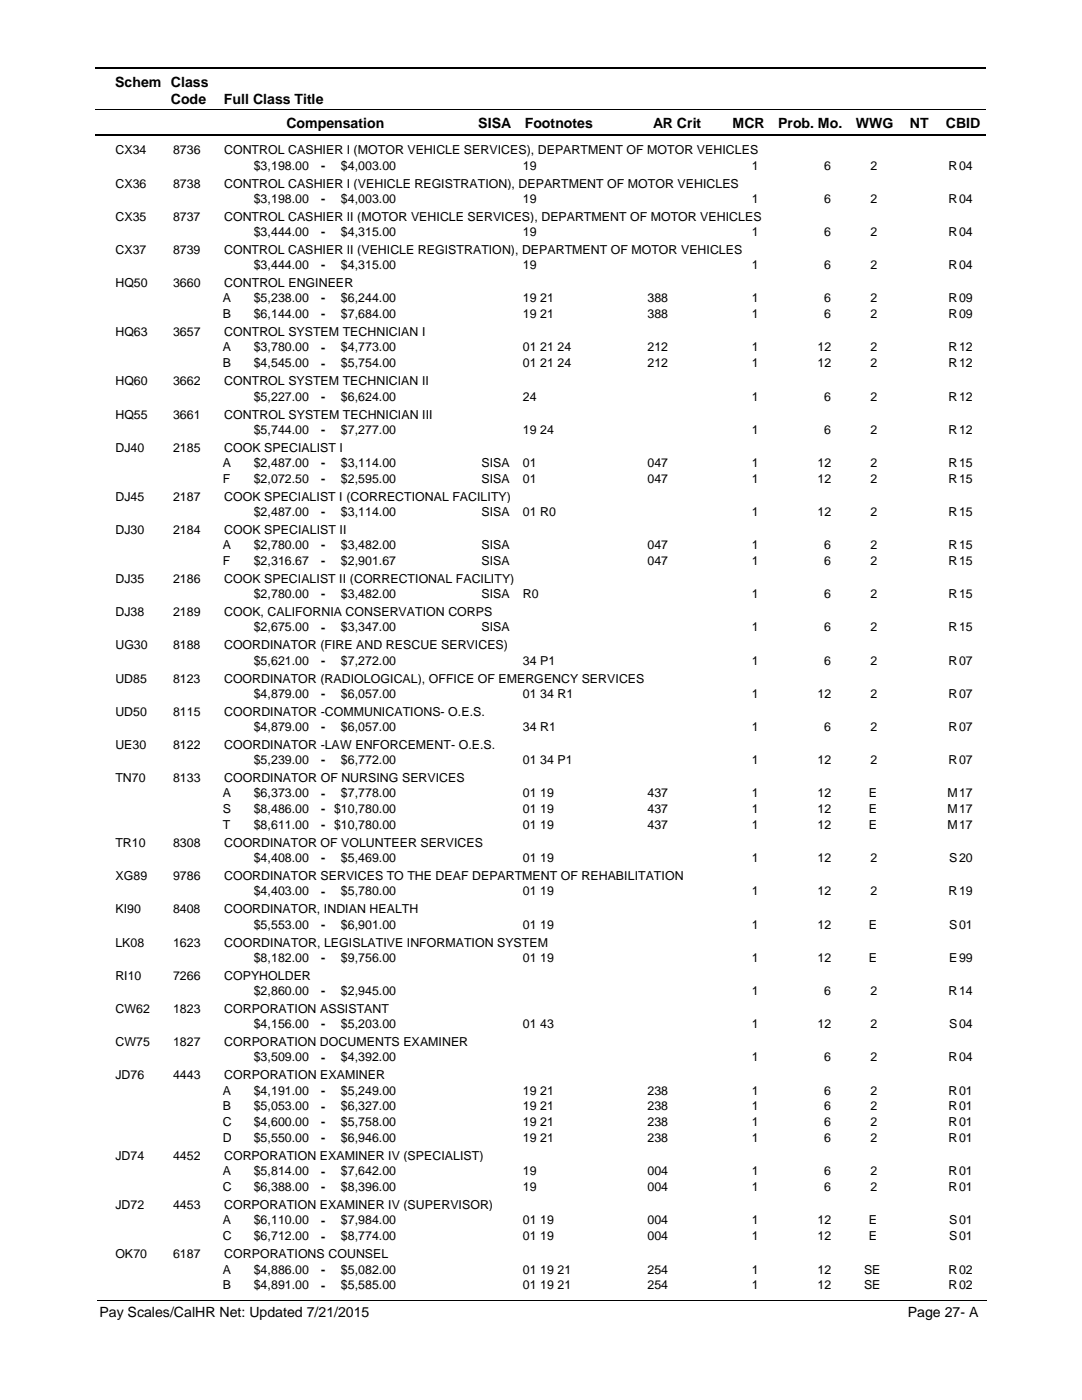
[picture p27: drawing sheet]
<svg xmlns="http://www.w3.org/2000/svg" width="216mm" height="279mm" viewBox="0 0 216 279" stroke-linecap="round" stroke-linejoin="round" font-family="sans-serif">
<defs><g id="words">
<g font-size="2.8">
<text x="23" y="17.3">Schem Class</text>
<text x="34.1" y="20.7">Code</text>
<text x="44.7" y="20.7">Full Class Title</text>
<text x="57.2" y="25.6">Compensation</text>
<text x="95.4" y="25.6">SISA</text>
<text x="104.7" y="25.6">Footnotes</text>
<text x="130.3" y="25.6">AR Crit</text>
<text x="146.2" y="25.6">MCR</text>
<text x="155.3" y="25.6">Prob. Mo.</text>
<text x="170.8" y="25.6">WWG</text>
<text x="181.5" y="25.6">NT</text>
<text x="188.7" y="25.6">CBID</text>
<text x="19.9" y="262.9">Pay Scales/CalHR Net: Updated 7/21/2015</text>
<text x="181.1" y="262.9">Page 27- A</text>
</g>
<g font-size="2.5">
<text x="23" y="30.8">CX34</text>
<text x="34.5" y="30.8">8736</text>
<text x="44.7" y="30.8">CONTROL CASHIER I (MOTOR VEHICLE SERVICES), DEPARTMENT OF MOTOR VEHICLES</text>
<text x="50.6" y="33.9">$3,198.00</text>
<text x="64.1" y="33.9">-</text>
<text x="68" y="33.9">$4,003.00</text>
<text x="104.3" y="33.9">19</text>
<text x="150" y="33.9">1</text>
<text x="164.5" y="33.9">6</text>
<text x="173.7" y="33.9">2</text>
<text x="189.3" y="33.9">R</text>
<text x="191.4" y="33.9">04</text>
<text x="23" y="37.4">CX36</text>
<text x="34.5" y="37.4">8738</text>
<text x="44.7" y="37.4">CONTROL CASHIER I (VEHICLE REGISTRATION), DEPARTMENT OF MOTOR VEHICLES</text>
<text x="50.6" y="40.5">$3,198.00</text>
<text x="64.1" y="40.5">-</text>
<text x="68" y="40.5">$4,003.00</text>
<text x="104.3" y="40.5">19</text>
<text x="150" y="40.5">1</text>
<text x="164.5" y="40.5">6</text>
<text x="173.7" y="40.5">2</text>
<text x="189.3" y="40.5">R</text>
<text x="191.4" y="40.5">04</text>
<text x="23" y="44">CX35</text>
<text x="34.5" y="44">8737</text>
<text x="44.7" y="44">CONTROL CASHIER II (MOTOR VEHICLE SERVICES), DEPARTMENT OF MOTOR VEHICLES</text>
<text x="50.6" y="47.1">$3,444.00</text>
<text x="64.1" y="47.1">-</text>
<text x="68" y="47.1">$4,315.00</text>
<text x="104.3" y="47.1">19</text>
<text x="150" y="47.1">1</text>
<text x="164.5" y="47.1">6</text>
<text x="173.7" y="47.1">2</text>
<text x="189.3" y="47.1">R</text>
<text x="191.4" y="47.1">04</text>
<text x="23" y="50.7">CX37</text>
<text x="34.5" y="50.7">8739</text>
<text x="44.7" y="50.7">CONTROL CASHIER II (VEHICLE REGISTRATION), DEPARTMENT OF MOTOR VEHICLES</text>
<text x="50.6" y="53.7">$3,444.00</text>
<text x="64.1" y="53.8">-</text>
<text x="68" y="53.7">$4,315.00</text>
<text x="104.3" y="53.7">19</text>
<text x="150" y="53.7">1</text>
<text x="164.5" y="53.7">6</text>
<text x="173.7" y="53.7">2</text>
<text x="189.3" y="53.7">R</text>
<text x="191.4" y="53.7">04</text>
<text x="23" y="57.3">HQ50</text>
<text x="34.5" y="57.3">3660</text>
<text x="44.7" y="57.3">CONTROL ENGINEER</text>
<text x="44.5" y="60.3">A</text>
<text x="44.5" y="63.5">B</text>
<text x="50.6" y="60.3">$5,238.00</text>
<text x="50.6" y="63.5">$6,144.00</text>
<text x="64.1" y="60.4">-</text>
<text x="64.1" y="63.5">-</text>
<text x="68" y="60.3">$6,244.00</text>
<text x="68" y="63.5">$7,684.00</text>
<text x="104.3" y="60.3">19 21</text>
<text x="104.3" y="63.5">19 21</text>
<text x="129.2" y="60.3">388</text>
<text x="129.2" y="63.5">388</text>
<text x="150" y="60.3">1</text>
<text x="150" y="63.5">1</text>
<text x="164.5" y="60.3">6</text>
<text x="164.5" y="63.5">6</text>
<text x="173.7" y="60.3">2</text>
<text x="173.7" y="63.5">2</text>
<text x="189.3" y="60.3">R</text>
<text x="189.3" y="63.5">R</text>
<text x="191.4" y="60.3">09</text>
<text x="191.4" y="63.5">09</text>
<text x="23" y="67.1">HQ63</text>
<text x="34.5" y="67.1">3657</text>
<text x="44.5" y="70.1">A</text>
<text x="44.7" y="67.1">CONTROL SYSTEM TECHNICIAN I</text>
<text x="50.6" y="70.1">$3,780.00</text>
<text x="64.1" y="70.2">-</text>
<text x="68" y="70.1">$4,773.00</text>
<text x="104.3" y="70.1">01 21 24</text>
<text x="129.2" y="70.1">212</text>
<text x="150" y="70.1">1</text>
<text x="163.1" y="70.1">12</text>
<text x="173.7" y="70.1">2</text>
<text x="189.3" y="70.1">R</text>
<text x="191.4" y="70.1">12</text>
<text x="23" y="76.9">HQ60</text>
<text x="34.5" y="76.9">3662</text>
<text x="44.5" y="73.3">B</text>
<text x="44.7" y="76.9">CONTROL SYSTEM TECHNICIAN II</text>
<text x="50.6" y="73.3">$4,545.00</text>
<text x="64.1" y="73.3">-</text>
<text x="68" y="73.3">$5,754.00</text>
<text x="104.3" y="73.3">01 21 24</text>
<text x="129.2" y="73.3">212</text>
<text x="150" y="73.3">1</text>
<text x="163.1" y="73.3">12</text>
<text x="173.7" y="73.3">2</text>
<text x="189.3" y="73.3">R</text>
<text x="191.4" y="73.3">12</text>
<text x="23" y="83.5">HQ55</text>
<text x="34.5" y="83.5">3661</text>
<text x="44.7" y="83.5">CONTROL SYSTEM TECHNICIAN III</text>
<text x="50.6" y="79.9">$5,227.00</text>
<text x="64.1" y="80">-</text>
<text x="68" y="79.9">$6,624.00</text>
<text x="104.3" y="79.9">24</text>
<text x="150" y="79.9">1</text>
<text x="164.5" y="79.9">6</text>
<text x="173.7" y="79.9">2</text>
<text x="189.3" y="79.9">R</text>
<text x="191.4" y="79.9">12</text>
<text x="50.6" y="86.6">$5,744.00</text>
<text x="64.1" y="86.6">-</text>
<text x="68" y="86.6">$7,277.00</text>
<text x="104.3" y="86.6">19 24</text>
<text x="150" y="86.6">1</text>
<text x="164.5" y="86.6">6</text>
<text x="173.7" y="86.6">2</text>
<text x="189.3" y="86.6">R</text>
<text x="191.4" y="86.6">12</text>
<text x="23" y="90.1">DJ40</text>
<text x="34.5" y="90.1">2185</text>
<text x="44.5" y="93.2">A</text>
<text x="44.7" y="90.1">COOK SPECIALIST I</text>
<text x="50.6" y="93.2">$2,487.00</text>
<text x="64.1" y="93.2">-</text>
<text x="68" y="93.2">$3,114.00</text>
<text x="96.1" y="93.2">SISA</text>
<text x="104.3" y="93.2">01</text>
<text x="129.2" y="93.2">047</text>
<text x="150" y="93.2">1</text>
<text x="163.1" y="93.2">12</text>
<text x="173.7" y="93.2">2</text>
<text x="189.3" y="93.2">R</text>
<text x="191.4" y="93.2">15</text>
<text x="23" y="99.9">DJ45</text>
<text x="34.5" y="99.9">2187</text>
<text x="44.5" y="96.4">F</text>
<text x="44.7" y="99.9">COOK SPECIALIST I (CORRECTIONAL FACILITY)</text>
<text x="50.6" y="96.4">$2,072.50</text>
<text x="64.1" y="96.4">-</text>
<text x="68" y="96.4">$2,595.00</text>
<text x="96.1" y="96.4">SISA</text>
<text x="104.3" y="96.4">01</text>
<text x="129.2" y="96.4">047</text>
<text x="150" y="96.4">1</text>
<text x="163.1" y="96.4">12</text>
<text x="173.7" y="96.4">2</text>
<text x="189.3" y="96.4">R</text>
<text x="191.4" y="96.4">15</text>
<text x="23" y="106.6">DJ30</text>
<text x="34.5" y="106.6">2184</text>
<text x="44.7" y="106.6">COOK SPECIALIST II</text>
<text x="50.6" y="103">$2,487.00</text>
<text x="64.1" y="103">-</text>
<text x="68" y="103">$3,114.00</text>
<text x="96.1" y="103">SISA</text>
<text x="104.3" y="103">01 R0</text>
<text x="150" y="103">1</text>
<text x="163.1" y="103">12</text>
<text x="173.7" y="103">2</text>
<text x="189.3" y="103">R</text>
<text x="191.4" y="103">15</text>
<text x="44.5" y="109.6">A</text>
<text x="44.5" y="112.8">F</text>
<text x="50.6" y="109.6">$2,780.00</text>
<text x="50.6" y="112.8">$2,316.67</text>
<text x="64.1" y="109.6">-</text>
<text x="64.1" y="112.8">-</text>
<text x="68" y="109.6">$3,482.00</text>
<text x="68" y="112.8">$2,901.67</text>
<text x="96.1" y="109.6">SISA</text>
<text x="96.1" y="112.8">SISA</text>
<text x="129.2" y="109.6">047</text>
<text x="129.2" y="112.8">047</text>
<text x="150" y="112.8">1</text>
<text x="150" y="109.6">1</text>
<text x="164.5" y="109.6">6</text>
<text x="164.5" y="112.8">6</text>
<text x="173.7" y="109.6">2</text>
<text x="173.7" y="112.8">2</text>
<text x="189.3" y="112.8">R</text>
<text x="189.3" y="109.6">R</text>
<text x="191.4" y="109.6">15</text>
<text x="191.4" y="112.8">15</text>
<text x="23" y="116.3">DJ35</text>
<text x="34.5" y="116.3">2186</text>
<text x="44.7" y="116.3">COOK SPECIALIST II (CORRECTIONAL FACILITY)</text>
<text x="50.6" y="119.4">$2,780.00</text>
<text x="64.1" y="119.4">-</text>
<text x="68" y="119.4">$3,482.00</text>
<text x="96.1" y="119.4">SISA</text>
<text x="104.3" y="119.4">R0</text>
<text x="150" y="119.4">1</text>
<text x="164.5" y="119.4">6</text>
<text x="173.7" y="119.4">2</text>
<text x="189.3" y="119.4">R</text>
<text x="191.4" y="119.4">15</text>
<text x="23" y="123">DJ38</text>
<text x="34.5" y="123">2189</text>
<text x="44.7" y="123">COOK, CALIFORNIA CONSERVATION CORPS</text>
<text x="23" y="129.6">UG30</text>
<text x="34.5" y="129.6">8188</text>
<text x="44.7" y="129.6">COORDINATOR (FIRE AND RESCUE SERVICES)</text>
<text x="50.6" y="126">$2,675.00</text>
<text x="64.1" y="126">-</text>
<text x="68" y="126">$3,347.00</text>
<text x="96.1" y="126">SISA</text>
<text x="150" y="126">1</text>
<text x="164.5" y="126">6</text>
<text x="173.7" y="126">2</text>
<text x="189.3" y="126">R</text>
<text x="191.4" y="126">15</text>
<text x="23" y="136.2">UD85</text>
<text x="34.5" y="136.2">8123</text>
<text x="44.7" y="136.2">COORDINATOR (RADIOLOGICAL), OFFICE OF EMERGENCY SERVICES</text>
<text x="50.6" y="132.6">$5,621.00</text>
<text x="64.1" y="132.7">-</text>
<text x="68" y="132.6">$7,272.00</text>
<text x="104.3" y="132.6">34 P1</text>
<text x="150" y="132.6">1</text>
<text x="164.5" y="132.6">6</text>
<text x="173.7" y="132.6">2</text>
<text x="189.3" y="132.6">R</text>
<text x="191.4" y="132.6">07</text>
<text x="23" y="142.9">UD50</text>
<text x="34.5" y="142.9">8115</text>
<text x="44.7" y="142.9">COORDINATOR -COMMUNICATIONS- O.E.S.</text>
<text x="50.6" y="139.3">$4,879.00</text>
<text x="64.1" y="139.3">-</text>
<text x="68" y="139.3">$6,057.00</text>
<text x="104.3" y="139.3">01 34 R1</text>
<text x="150" y="139.3">1</text>
<text x="163.1" y="139.3">12</text>
<text x="173.7" y="139.3">2</text>
<text x="189.3" y="139.3">R</text>
<text x="191.4" y="139.3">07</text>
<text x="23" y="149.5">UE30</text>
<text x="34.5" y="149.5">8122</text>
<text x="44.7" y="149.5">COORDINATOR -LAW ENFORCEMENT- O.E.S.</text>
<text x="50.6" y="145.9">$4,879.00</text>
<text x="64.1" y="145.9">-</text>
<text x="68" y="145.9">$6,057.00</text>
<text x="104.3" y="145.9">34 R1</text>
<text x="150" y="145.9">1</text>
<text x="164.5" y="145.9">6</text>
<text x="173.7" y="145.9">2</text>
<text x="189.3" y="145.9">R</text>
<text x="191.4" y="145.9">07</text>
<text x="50.6" y="152.5">$5,239.00</text>
<text x="64.1" y="152.5">-</text>
<text x="68" y="152.5">$6,772.00</text>
<text x="104.3" y="152.5">01 34 P1</text>
<text x="150" y="152.5">1</text>
<text x="163.1" y="152.5">12</text>
<text x="173.7" y="152.5">2</text>
<text x="189.3" y="152.5">R</text>
<text x="191.4" y="152.5">07</text>
<text x="23" y="156.1">TN70</text>
<text x="34.5" y="156.1">8133</text>
<text x="44.5" y="159.1">A</text>
<text x="44.7" y="156.1">COORDINATOR OF NURSING SERVICES</text>
<text x="50.6" y="159.1">$6,373.00</text>
<text x="64.1" y="159.2">-</text>
<text x="68" y="159.1">$7,778.00</text>
<text x="104.3" y="159.1">01 19</text>
<text x="129.2" y="159.1">437</text>
<text x="150" y="159.1">1</text>
<text x="163.1" y="159.1">12</text>
<text x="173.4" y="159.1">E</text>
<text x="189.1" y="159.1">M</text>
<text x="191.4" y="159.1">17</text>
<text x="44.5" y="162.3">S</text>
<text x="44.5" y="165.5">T</text>
<text x="50.6" y="162.3">$8,486.00</text>
<text x="50.6" y="165.5">$8,611.00</text>
<text x="64.1" y="162.3">- $10,780.00</text>
<text x="64.1" y="165.5">- $10,780.00</text>
<text x="104.3" y="165.5">01 19</text>
<text x="104.3" y="162.3">01 19</text>
<text x="129.2" y="165.5">437</text>
<text x="129.2" y="162.3">437</text>
<text x="150" y="165.5">1</text>
<text x="150" y="162.3">1</text>
<text x="163.1" y="162.3">12</text>
<text x="163.1" y="165.5">12</text>
<text x="173.4" y="165.5">E</text>
<text x="173.4" y="162.3">E</text>
<text x="189.1" y="165.5">M</text>
<text x="189.1" y="162.3">M</text>
<text x="191.4" y="162.3">17</text>
<text x="191.4" y="165.5">17</text>
<text x="23" y="169.1">TR10</text>
<text x="34.5" y="169.1">8308</text>
<text x="44.7" y="169.1">COORDINATOR OF VOLUNTEER SERVICES</text>
<text x="50.6" y="172.1">$4,408.00</text>
<text x="64.1" y="172.1">-</text>
<text x="68" y="172.1">$5,469.00</text>
<text x="104.3" y="172.1">01 19</text>
<text x="150" y="172.1">1</text>
<text x="163.1" y="172.1">12</text>
<text x="173.7" y="172.1">2</text>
<text x="189.4" y="172.1">S</text>
<text x="191.4" y="172.1">20</text>
<text x="23" y="175.7">XG89</text>
<text x="34.5" y="175.7">9786</text>
<text x="44.7" y="175.7">COORDINATOR SERVICES TO THE DEAF DEPARTMENT OF REHABILITATION</text>
<text x="50.6" y="178.7">$4,403.00</text>
<text x="64.1" y="178.7">-</text>
<text x="68" y="178.7">$5,780.00</text>
<text x="104.3" y="178.7">01 19</text>
<text x="150" y="178.7">1</text>
<text x="163.1" y="178.7">12</text>
<text x="173.7" y="178.7">2</text>
<text x="189.3" y="178.7">R</text>
<text x="191.4" y="178.7">19</text>
<text x="23" y="182.3">KI90</text>
<text x="34.5" y="182.3">8408</text>
<text x="44.7" y="182.3">COORDINATOR, INDIAN HEALTH</text>
<text x="50.6" y="185.3">$5,553.00</text>
<text x="64.1" y="185.4">-</text>
<text x="68" y="185.3">$6,901.00</text>
<text x="104.3" y="185.3">01 19</text>
<text x="150" y="185.3">1</text>
<text x="163.1" y="185.3">12</text>
<text x="173.4" y="185.3">E</text>
<text x="189.4" y="185.3">S</text>
<text x="191.4" y="185.3">01</text>
<text x="23" y="188.9">LK08</text>
<text x="34.5" y="188.9">1623</text>
<text x="44.7" y="188.9">COORDINATOR, LEGISLATIVE INFORMATION SYSTEM</text>
<text x="50.6" y="192">$8,182.00</text>
<text x="64.1" y="192">-</text>
<text x="68" y="192">$9,756.00</text>
<text x="104.3" y="192">01 19</text>
<text x="150" y="192">1</text>
<text x="163.1" y="192">12</text>
<text x="173.4" y="192">E</text>
<text x="189.4" y="192">E</text>
<text x="191.4" y="192">99</text>
<text x="23" y="195.5">RI10</text>
<text x="34.5" y="195.5">7266</text>
<text x="44.7" y="195.5">COPYHOLDER</text>
<text x="23" y="202.1">CW62</text>
<text x="34.5" y="202.1">1823</text>
<text x="44.7" y="202.1">CORPORATION ASSISTANT</text>
<text x="50.6" y="198.6">$2,860.00</text>
<text x="64.1" y="198.6">-</text>
<text x="68" y="198.6">$2,945.00</text>
<text x="150" y="198.6">1</text>
<text x="164.5" y="198.6">6</text>
<text x="173.7" y="198.6">2</text>
<text x="189.3" y="198.6">R</text>
<text x="191.4" y="198.6">14</text>
<text x="23" y="208.8">CW75</text>
<text x="34.5" y="208.8">1827</text>
<text x="44.7" y="208.8">CORPORATION DOCUMENTS EXAMINER</text>
<text x="50.6" y="205.2">$4,156.00</text>
<text x="64.1" y="205.2">-</text>
<text x="68" y="205.2">$5,203.00</text>
<text x="104.3" y="205.2">01 43</text>
<text x="150" y="205.2">1</text>
<text x="163.1" y="205.2">12</text>
<text x="173.7" y="205.2">2</text>
<text x="189.4" y="205.2">S</text>
<text x="191.4" y="205.2">04</text>
<text x="23" y="215.4">JD76</text>
<text x="34.5" y="215.4">4443</text>
<text x="44.7" y="215.4">CORPORATION EXAMINER</text>
<text x="50.6" y="211.8">$3,509.00</text>
<text x="64.1" y="211.9">-</text>
<text x="68" y="211.8">$4,392.00</text>
<text x="150" y="211.8">1</text>
<text x="164.5" y="211.8">6</text>
<text x="173.7" y="211.8">2</text>
<text x="189.3" y="211.8">R</text>
<text x="191.4" y="211.8">04</text>
<text x="44.5" y="218.4">A</text>
<text x="44.5" y="221.6">B</text>
<text x="50.6" y="218.4">$4,191.00</text>
<text x="50.6" y="221.6">$5,053.00</text>
<text x="64.1" y="218.5">-</text>
<text x="64.1" y="221.6">-</text>
<text x="68" y="218.4">$5,249.00</text>
<text x="68" y="221.6">$6,327.00</text>
<text x="104.3" y="218.4">19 21</text>
<text x="104.3" y="221.6">19 21</text>
<text x="129.2" y="218.4">238</text>
<text x="129.2" y="221.6">238</text>
<text x="150" y="218.4">1</text>
<text x="150" y="221.6">1</text>
<text x="164.5" y="218.4">6</text>
<text x="164.5" y="221.6">6</text>
<text x="173.7" y="218.4">2</text>
<text x="173.7" y="221.6">2</text>
<text x="189.3" y="218.4">R</text>
<text x="189.3" y="221.6">R</text>
<text x="191.4" y="218.4">01</text>
<text x="191.4" y="221.6">01</text>
<text x="44.5" y="224.8">C</text>
<text x="44.5" y="228">D</text>
<text x="50.6" y="224.8">$4,600.00</text>
<text x="50.6" y="228">$5,550.00</text>
<text x="64.1" y="224.8">-</text>
<text x="64.1" y="228">-</text>
<text x="68" y="224.8">$5,758.00</text>
<text x="68" y="228">$6,946.00</text>
<text x="104.3" y="224.8">19 21</text>
<text x="104.3" y="228">19 21</text>
<text x="129.2" y="224.8">238</text>
<text x="129.2" y="228">238</text>
<text x="150" y="224.8">1</text>
<text x="150" y="228">1</text>
<text x="164.5" y="224.8">6</text>
<text x="164.5" y="228">6</text>
<text x="173.7" y="224.8">2</text>
<text x="173.7" y="228">2</text>
<text x="189.3" y="224.8">R</text>
<text x="189.3" y="228">R</text>
<text x="191.4" y="224.8">01</text>
<text x="191.4" y="228">01</text>
<text x="23" y="231.5">JD74</text>
<text x="34.5" y="231.5">4452</text>
<text x="44.7" y="231.5">CORPORATION EXAMINER IV (SPECIALIST)</text>
<text x="44.5" y="237.8">C</text>
<text x="44.5" y="234.6">A</text>
<text x="50.6" y="234.6">$5,814.00</text>
<text x="50.6" y="237.8">$6,388.00</text>
<text x="64.1" y="234.6">-</text>
<text x="64.1" y="237.8">-</text>
<text x="68" y="237.8">$8,396.00</text>
<text x="68" y="234.6">$7,642.00</text>
<text x="104.3" y="237.8">19</text>
<text x="104.3" y="234.6">19</text>
<text x="129.2" y="237.8">004</text>
<text x="129.2" y="234.6">004</text>
<text x="150" y="234.6">1</text>
<text x="150" y="237.8">1</text>
<text x="164.5" y="234.6">6</text>
<text x="164.5" y="237.8">6</text>
<text x="173.7" y="237.8">2</text>
<text x="173.7" y="234.6">2</text>
<text x="189.3" y="234.6">R</text>
<text x="189.3" y="237.8">R</text>
<text x="191.4" y="234.6">01</text>
<text x="191.4" y="237.8">01</text>
<text x="23" y="241.3">JD72</text>
<text x="34.5" y="241.3">4453</text>
<text x="44.5" y="244.4">A</text>
<text x="44.7" y="241.3">CORPORATION EXAMINER IV (SUPERVISOR)</text>
<text x="50.6" y="244.4">$6,110.00</text>
<text x="64.1" y="244.4">-</text>
<text x="68" y="244.4">$7,984.00</text>
<text x="104.3" y="244.4">01 19</text>
<text x="129.2" y="244.4">004</text>
<text x="150" y="244.4">1</text>
<text x="163.1" y="244.4">12</text>
<text x="173.4" y="244.4">E</text>
<text x="189.4" y="244.4">S</text>
<text x="191.4" y="244.4">01</text>
<text x="23" y="251.1">OK70</text>
<text x="34.5" y="251.1">6187</text>
<text x="44.5" y="247.5">C</text>
<text x="44.7" y="251.1">CORPORATIONS COUNSEL</text>
<text x="50.6" y="247.5">$6,712.00</text>
<text x="64.1" y="247.6">-</text>
<text x="68" y="247.5">$8,774.00</text>
<text x="104.3" y="247.5">01 19</text>
<text x="129.2" y="247.5">004</text>
<text x="150" y="247.5">1</text>
<text x="163.1" y="247.5">12</text>
<text x="173.4" y="247.5">E</text>
<text x="189.4" y="247.5">S</text>
<text x="191.4" y="247.5">01</text>
<text x="44.5" y="254.2">A</text>
<text x="44.5" y="257.3">B</text>
<text x="50.6" y="254.2">$4,886.00</text>
<text x="50.6" y="257.3">$4,891.00</text>
<text x="64.1" y="254.2">-</text>
<text x="64.1" y="257.4">-</text>
<text x="68" y="254.2">$5,082.00</text>
<text x="68" y="257.3">$5,585.00</text>
<text x="104.3" y="254.2">01 19 21</text>
<text x="104.3" y="257.3">01 19 21</text>
<text x="129.2" y="254.2">254</text>
<text x="129.2" y="257.3">254</text>
<text x="150" y="254.2">1</text>
<text x="150" y="257.3">1</text>
<text x="163.1" y="254.2">12</text>
<text x="163.1" y="257.3">12</text>
<text x="172.4" y="254.2">SE</text>
<text x="172.4" y="257.3">SE</text>
<text x="189.3" y="254.2">R</text>
<text x="189.3" y="257.3">R</text>
<text x="191.4" y="254.2">02</text>
<text x="191.4" y="257.3">02</text>
</g>
</g></defs>
<path d="M19 13.5h177.8M19 27h177.8" fill="none" stroke="#000" stroke-width=".36"/>
<path d="M19 21.8h177.8" fill="none" stroke="#000" stroke-width=".2"/>
<g fill="#fff">
<path d="M46.9 31.2h16.3v3h-16.3z"/>
<path d="M191 31.2h4.2v3h-4.2z"/>
<path d="M46.9 37.8h16.3v3h-16.3z"/>
<path d="M191 37.8h4.2v3h-4.2z"/>
<path d="M46.9 44.5h16.3v3h-16.3z"/>
<path d="M191 44.5h4.2v3h-4.2z"/>
<path d="M46.9 51.1h16.3v3h-16.3z"/>
<path d="M191 51.1h4.2v3h-4.2z"/>
<path d="M46.9 57.7h16.3v3h-16.3z"/>
<path d="M191 57.7h4.2v3h-4.2z"/>
<path d="M46.9 60.9h16.3v3h-16.3z"/>
<path d="M191 60.9h4.2v3h-4.2z"/>
<path d="M46.9 67.5h16.3v3h-16.3z"/>
<path d="M191 67.5h4.2v3h-4.2z"/>
<path d="M46.9 70.7h16.3v3h-16.3z"/>
<path d="M191 70.7h4.2v3h-4.2z"/>
<path d="M46.9 77.3h16.3v3h-16.3z"/>
<path d="M191 77.3h4.2v3h-4.2z"/>
<path d="M46.9 83.9h16.3v3h-16.3z"/>
<path d="M191 83.9h4.2v3h-4.2z"/>
<path d="M46.9 90.6h16.3v2.9h-16.3z"/>
<path d="M191 90.6h4.2v2.9h-4.2z"/>
<path d="M46.9 93.7h16.3v3h-16.3z"/>
<path d="M191 93.7h4.2v3h-4.2z"/>
<path d="M46.9 100.4h16.3v2.9h-16.3z"/>
<path d="M191 100.4h4.2v2.9h-4.2z"/>
<path d="M46.9 107h16.3v2.9h-16.3z"/>
<path d="M191 107h4.2v2.9h-4.2z"/>
<path d="M46.9 110.1h16.3v3h-16.3z"/>
<path d="M191 110.1h4.2v3h-4.2z"/>
<path d="M46.9 116.8h16.3v2.9h-16.3z"/>
<path d="M191 116.8h4.2v2.9h-4.2z"/>
<path d="M46.9 123.4h16.3v3h-16.3z"/>
<path d="M191 123.4h4.2v3h-4.2z"/>
<path d="M46.9 130h16.3v3h-16.3z"/>
<path d="M191 130h4.2v3h-4.2z"/>
<path d="M46.9 136.6h16.3v3h-16.3z"/>
<path d="M191 136.6h4.2v3h-4.2z"/>
<path d="M46.9 143.3h16.3v2.9h-16.3z"/>
<path d="M191 143.3h4.2v2.9h-4.2z"/>
<path d="M46.9 149.9h16.3v2.9h-16.3z"/>
<path d="M191 149.9h4.2v2.9h-4.2z"/>
<path d="M46.9 156.5h16.3v3h-16.3z"/>
<path d="M191 156.5h4.2v3h-4.2z"/>
<path d="M46.9 159.7h16.3v3h-16.3z"/>
<path d="M191 159.7h4.2v3h-4.2z"/>
<path d="M46.9 162.9h16.3v2.9h-16.3z"/>
<path d="M191 162.9h4.2v2.9h-4.2z"/>
<path d="M46.9 169.5h16.3v2.9h-16.3z"/>
<path d="M191 169.5h4.2v2.9h-4.2z"/>
<path d="M46.9 176.1h16.3v2.9h-16.3z"/>
<path d="M191 176.1h4.2v2.9h-4.2z"/>
<path d="M46.9 182.7h16.3v3h-16.3z"/>
<path d="M191 182.7h4.2v3h-4.2z"/>
<path d="M46.9 189.3h16.3v3h-16.3z"/>
<path d="M191 189.3h4.2v3h-4.2z"/>
<path d="M46.9 195.9h16.3v3h-16.3z"/>
<path d="M191 195.9h4.2v3h-4.2z"/>
<path d="M46.9 202.6h16.3v3h-16.3z"/>
<path d="M191 202.6h4.2v3h-4.2z"/>
<path d="M46.9 209.2h16.3v3h-16.3z"/>
<path d="M191 209.2h4.2v3h-4.2z"/>
<path d="M46.9 215.8h16.3v3h-16.3z"/>
<path d="M191 215.8h4.2v3h-4.2z"/>
<path d="M46.9 219h16.3v3h-16.3z"/>
<path d="M191 219h4.2v3h-4.2z"/>
<path d="M46.9 222.2h16.3v2.9h-16.3z"/>
<path d="M191 222.2h4.2v2.9h-4.2z"/>
<path d="M46.9 225.3h16.3v3h-16.3z"/>
<path d="M191 225.3h4.2v3h-4.2z"/>
<path d="M46.9 232h16.3v2.9h-16.3z"/>
<path d="M191 232h4.2v2.9h-4.2z"/>
<path d="M46.9 235.1h16.3v3h-16.3z"/>
<path d="M191 235.1h4.2v3h-4.2z"/>
<path d="M46.9 241.7h16.3v3h-16.3z"/>
<path d="M191 241.7h4.2v3h-4.2z"/>
<path d="M46.9 244.9h16.3v3h-16.3z"/>
<path d="M191 244.9h4.2v3h-4.2z"/>
<path d="M46.9 251.5h16.3v3h-16.3z"/>
<path d="M191 251.5h4.2v3h-4.2z"/>
<path d="M46.9 254.7h16.3v3h-16.3z"/>
<path d="M191 254.7h4.2v3h-4.2z"/>
</g>
<path d="M19.4 259.6h177.4" fill="none" stroke="#000" stroke-width=".2"/>
<use href="#words"/>
</svg>
